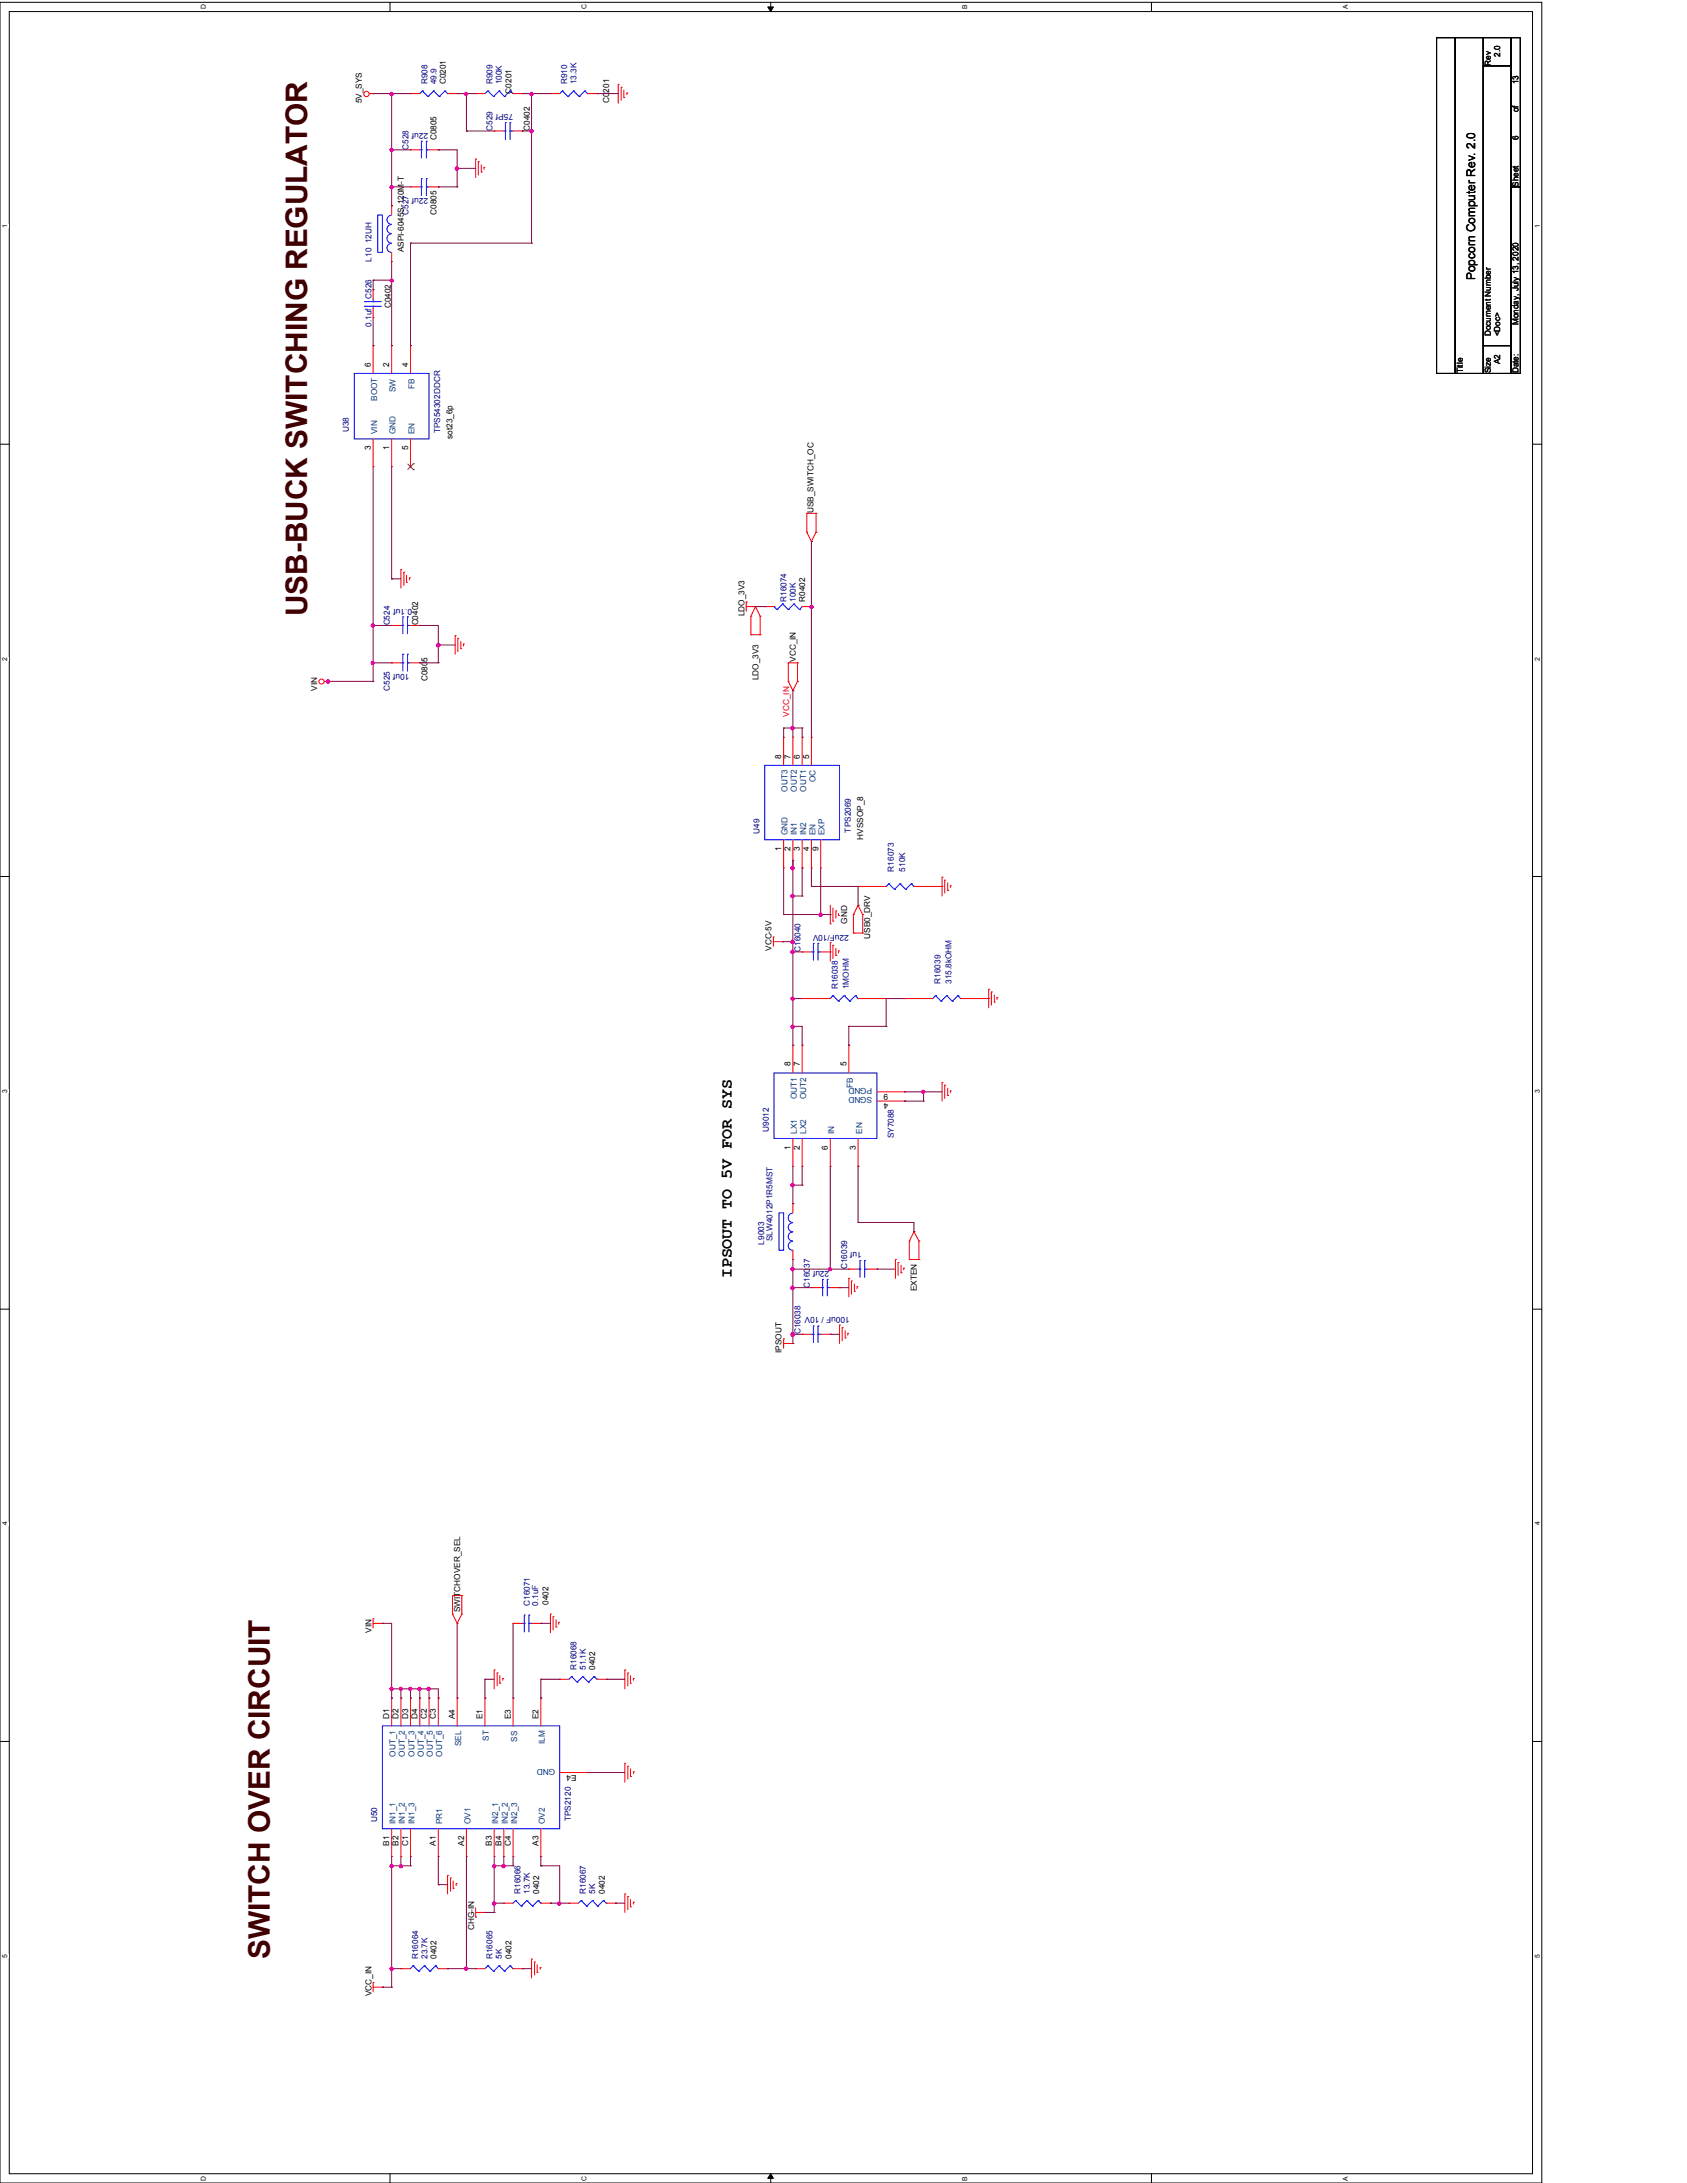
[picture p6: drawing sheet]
<svg xmlns="http://www.w3.org/2000/svg" width="216mm" height="279mm" viewBox="0 0 216 279" stroke-linecap="round" stroke-linejoin="round" font-family="sans-serif">
<defs><g id="words">
<g font-size="3.8" fill="#400000">
<text x="39.3" y="78.9" transform="rotate(-90 39.3 78.9)">USB-BUCK SWITCHING REGULATOR</text>
<text x="34.5" y="250.7" transform="rotate(-90 34.5 250.7)">SWITCH OVER CIRCUIT</text>
</g>
<text font-size="2.1" x="93.6" y="163.6" transform="rotate(-90 93.6 163.6)">IPSOUT TO 5V FOR SYS</text>
<text font-size="1.5" x="188.8" y="35.9" transform="rotate(-90 188.8 35.9)">Popcorn Computer Rev. 2.0</text>
<g font-size="1.1" fill="#000080">
<text x="54.7" y="10.8" transform="rotate(-90 54.7 10.8)">R908</text>
<text x="55.9" y="10.8" transform="rotate(-90 55.9 10.8)">49.9</text>
<text x="63" y="10.8" transform="rotate(-90 63 10.8)">R909</text>
<text x="64.2" y="10.8" transform="rotate(-90 64.2 10.8)">100K</text>
<text x="72.6" y="10.8" transform="rotate(-90 72.6 10.8)">R910</text>
<text x="73.8" y="10.8" transform="rotate(-90 73.8 10.8)">13.3K</text>
<text x="54.8" y="17" transform="rotate(-180 54.8 17)">22uf</text>
<text x="63" y="16.8" transform="rotate(-90 63 16.8)">C529</text>
<text x="65.7" y="14.6" transform="rotate(-180 65.7 14.6)">75Pf</text>
<text x="52.3" y="19.2" transform="rotate(-90 52.3 19.2)">C528</text>
<text x="52.3" y="27.5" transform="rotate(-90 52.3 27.5)">C527</text>
<text x="54.8" y="25.4" transform="rotate(-180 54.8 25.4)">22uf</text>
<text x="47.5" y="33.5" transform="rotate(-90 47.5 33.5)">L10 12UH</text>
<text x="47.5" y="41.8" transform="rotate(-90 47.5 41.8)">0.1uf</text>
<text x="47.5" y="38.3" transform="rotate(-90 47.5 38.3)">C526</text>
<text x="44.7" y="55.3" transform="rotate(-90 44.7 55.3)">U38</text>
<text x="56.3" y="55.5" transform="rotate(-90 56.3 55.5)">TPS54302DDCR</text>
<text x="52.7" y="77.9" transform="rotate(-180 52.7 77.9)">0.1uf</text>
<text x="100.7" y="77" transform="rotate(-90 100.7 77)">R16074</text>
<text x="101.9" y="77" transform="rotate(-90 101.9 77)">100K</text>
<text x="49.9" y="80.1" transform="rotate(-90 49.9 80.1)">C524</text>
<text x="49.9" y="88.4" transform="rotate(-90 49.9 88.4)">C525</text>
<text x="52.4" y="86.2" transform="rotate(-180 52.4 86.2)">10uf</text>
<text x="97.2" y="106.7" transform="rotate(-90 97.2 106.7)">U49</text>
<text x="108.9" y="106.6" transform="rotate(-90 108.9 106.6)">TPS2069</text>
<text x="114.4" y="111.5" transform="rotate(-90 114.4 111.5)">R16073</text>
<text x="115.8" y="111.5" transform="rotate(-90 115.8 111.5)">510K</text>
<text x="108.6" y="119.7" transform="rotate(-180 108.6 119.7)">22uF/10V</text>
<text x="102.4" y="121.8" transform="rotate(-90 102.4 121.8)">C16040</text>
<text x="120.4" y="125.9" transform="rotate(-90 120.4 125.9)">R16039</text>
<text x="121.8" y="125.9" transform="rotate(-90 121.8 125.9)">315.8kOHM</text>
<text x="107.2" y="126.6" transform="rotate(-90 107.2 126.6)">R16038</text>
<text x="108.6" y="126.6" transform="rotate(-90 108.6 126.6)">1MOHM</text>
<text x="98.4" y="144.9" transform="rotate(-90 98.4 144.9)">U9012</text>
<text x="114.4" y="145.7" transform="rotate(-90 114.4 145.7)">SY7088</text>
<text x="97.8" y="159.3" transform="rotate(-90 97.8 159.3)">L9003</text>
<text x="98.8" y="158.8" transform="rotate(-90 98.8 158.8)">SLW4012P1R5MST</text>
<text x="110.3" y="160.2" transform="rotate(-180 110.3 160.2)">1uf</text>
<text x="103.6" y="164.8" transform="rotate(-90 103.6 164.8)">C16037</text>
<text x="106.1" y="162.6" transform="rotate(-180 106.1 162.6)">22uf</text>
<text x="108.4" y="162.4" transform="rotate(-90 108.4 162.4)">C16039</text>
<text x="102.4" y="170.8" transform="rotate(-90 102.4 170.8)">C16038</text>
<text x="108.8" y="168.6" transform="rotate(-180 108.8 168.6)">100uF / 10V</text>
<text x="67.8" y="205.5" transform="rotate(-90 67.8 205.5)">C16071</text>
<text x="68.9" y="205.5" transform="rotate(-90 68.9 205.5)">0.1uF</text>
<text x="73.8" y="213.7" transform="rotate(-90 73.8 213.7)">R16068</text>
<text x="75" y="213.7" transform="rotate(-90 75 213.7)">51.1K</text>
<text x="48.3" y="233.2" transform="rotate(-90 48.3 233.2)">U50</text>
<text x="73.1" y="233.1" transform="rotate(-90 73.1 233.1)">TPS2120</text>
<text x="66.6" y="242.4" transform="rotate(-90 66.6 242.4)">R16066</text>
<text x="67.8" y="242.4" transform="rotate(-90 67.8 242.4)">13.7K</text>
<text x="75" y="242.4" transform="rotate(-90 75 242.4)">R16067</text>
<text x="76.2" y="242.4" transform="rotate(-90 76.2 242.4)">5K</text>
<text x="53.5" y="250.7" transform="rotate(-90 53.5 250.7)">R16064</text>
<text x="54.7" y="250.7" transform="rotate(-90 54.7 250.7)">23.7K</text>
<text x="63" y="250.7" transform="rotate(-90 63 250.7)">R16065</text>
<text x="64.2" y="250.7" transform="rotate(-90 64.2 250.7)">5K</text>
</g>
<g font-size="1.1">
<text x="57.1" y="10.8" transform="rotate(-90 57.1 10.8)">C0201</text>
<text x="65.4" y="12" transform="rotate(-90 65.4 12)">C0201</text>
<text x="190.8" y="8.4" transform="rotate(-90 190.8 8.4)">Rev</text>
<text x="192" y="7.2" transform="rotate(-90 192 7.2)">2.0</text>
<text x="194.4" y="10.8" transform="rotate(-90 194.4 10.8)">13</text>
<text x="46.3" y="13.2" transform="rotate(-90 46.3 13.2)">5V_SYS</text>
<text x="55.9" y="17.9" transform="rotate(-90 55.9 17.9)">C0805</text>
<text x="67.8" y="16.8" transform="rotate(-90 67.8 16.8)">C0402</text>
<text x="78" y="13.2" transform="rotate(-90 78 13.2)">C0201</text>
<text x="194.4" y="17.9" transform="rotate(-90 194.4 17.9)">6</text>
<text x="194.4" y="14.4" transform="rotate(-90 194.4 14.4)">of</text>
<text x="194.4" y="23.9" transform="rotate(-90 194.4 23.9)">Sheet</text>
<text x="55.9" y="27.5" transform="rotate(-90 55.9 27.5)">C0805</text>
<text x="51.7" y="32.3" transform="rotate(-90 51.7 32.3)">ASPI-6045S-120M-T</text>
<text x="50" y="39.5" transform="rotate(-90 50 39.5)">C0402</text>
<text x="194.4" y="41.6" transform="rotate(-90 194.4 41.6)">Monday, July 13, 2020</text>
<text x="47.5" y="46.9" transform="rotate(-90 47.5 46.9)">6</text>
<text x="49.8" y="46.9" transform="rotate(-90 49.8 46.9)">2</text>
<text x="52.2" y="46.9" transform="rotate(-90 52.2 46.9)">4</text>
<text x="187.2" y="47.8" transform="rotate(-90 187.2 47.8)">Title</text>
<text x="190.8" y="47.8" transform="rotate(-90 190.8 47.8)">Size</text>
<text x="190.8" y="43.1" transform="rotate(-90 190.8 43.1)">Document Number</text>
<text x="192" y="46.6" transform="rotate(-90 192 46.6)">A2</text>
<text x="192" y="43.1" transform="rotate(-90 192 43.1)">&lt;Doc&gt;</text>
<text x="194.4" y="47.8" transform="rotate(-90 194.4 47.8)">Date:</text>
<text x="47.5" y="57.6" transform="rotate(-90 47.5 57.6)">3</text>
<text x="49.8" y="57.6" transform="rotate(-90 49.8 57.6)">1</text>
<text x="52.2" y="57.6" transform="rotate(-90 52.2 57.6)">5</text>
<text x="57.9" y="56.2" transform="rotate(-90 57.9 56.2)">sot23_6p</text>
<text x="104.1" y="65.7" transform="rotate(-90 104.1 65.7)">USB_SWITCH_OC</text>
<text x="103" y="77" transform="rotate(-90 103 77)">R0402</text>
<text x="53.5" y="80.1" transform="rotate(-90 53.5 80.1)">C0402</text>
<text x="95.3" y="78.9" transform="rotate(-90 95.3 78.9)">LDO_3V3</text>
<text x="40.6" y="88.4" transform="rotate(-90 40.6 88.4)">VIN</text>
<text x="54.7" y="87.2" transform="rotate(-90 54.7 87.2)">C0805</text>
<text x="97.1" y="87.1" transform="rotate(-90 97.1 87.1)">LDO_3V3</text>
<text x="101.9" y="84.7" transform="rotate(-90 101.9 84.7)">VCC_IN</text>
<text x="100" y="97.1" transform="rotate(-90 100 97.1)">8</text>
<text x="101.2" y="97.1" transform="rotate(-90 101.2 97.1)">7</text>
<text x="102.4" y="97.1" transform="rotate(-90 102.4 97.1)">6</text>
<text x="103.5" y="97.1" transform="rotate(-90 103.5 97.1)">5</text>
<text x="110.4" y="107.5" transform="rotate(-90 110.4 107.5)">HVSSOP_8</text>
<text x="100" y="108.9" transform="rotate(-90 100 108.9)">1</text>
<text x="101.2" y="108.9" transform="rotate(-90 101.2 108.9)">2</text>
<text x="102.4" y="108.9" transform="rotate(-90 102.4 108.9)">3</text>
<text x="103.5" y="108.9" transform="rotate(-90 103.5 108.9)">4</text>
<text x="104.7" y="108.9" transform="rotate(-90 104.7 108.9)">9</text>
<text x="108.4" y="118.2" transform="rotate(-90 108.4 118.2)">GND</text>
<text x="98.7" y="121.7" transform="rotate(-90 98.7 121.7)">VCC-5V</text>
<text x="111.4" y="120.1" transform="rotate(-90 111.4 120.1)">USB0_DRV</text>
<text x="101.2" y="136.5" transform="rotate(-90 101.2 136.5)">8</text>
<text x="102.4" y="136.5" transform="rotate(-90 102.4 136.5)">7</text>
<text x="108.3" y="136.5" transform="rotate(-90 108.3 136.5)">5</text>
<text x="113.7" y="141.2" transform="rotate(-180 113.7 141.2)">4</text>
<text x="113.7" y="140" transform="rotate(-180 113.7 140)">9</text>
<text x="101.2" y="147.2" transform="rotate(-90 101.2 147.2)">1</text>
<text x="102.4" y="147.2" transform="rotate(-90 102.4 147.2)">2</text>
<text x="106" y="147.2" transform="rotate(-90 106 147.2)">6</text>
<text x="109.5" y="147.2" transform="rotate(-90 109.5 147.2)">3</text>
<text x="117.3" y="165.3" transform="rotate(-90 117.3 165.3)">EXTEN</text>
<text x="100" y="173.1" transform="rotate(-90 100 173.1)">IPSOUT</text>
<text x="47.5" y="209" transform="rotate(-90 47.5 209)">VIN</text>
<text x="58.9" y="206.3" transform="rotate(-90 58.9 206.3)">SWITCHOVER_SEL</text>
<text x="70.2" y="205.4" transform="rotate(-90 70.2 205.4)">0402</text>
<text x="76.2" y="213.7" transform="rotate(-90 76.2 213.7)">0402</text>
<text x="49.8" y="220" transform="rotate(-90 49.8 220)">D1</text>
<text x="51" y="220" transform="rotate(-90 51 220)">D2</text>
<text x="52.2" y="220" transform="rotate(-90 52.2 220)">D3</text>
<text x="53.4" y="220" transform="rotate(-90 53.4 220)">D4</text>
<text x="54.6" y="220" transform="rotate(-90 54.6 220)">C2</text>
<text x="55.8" y="220" transform="rotate(-90 55.8 220)">C3</text>
<text x="58.2" y="220" transform="rotate(-90 58.2 220)">A4</text>
<text x="61.8" y="220" transform="rotate(-90 61.8 220)">E1</text>
<text x="65.4" y="220" transform="rotate(-90 65.4 220)">E3</text>
<text x="68.9" y="220" transform="rotate(-90 68.9 220)">E2</text>
<text x="73.8" y="227.2" transform="rotate(-180 73.8 227.2)">E4</text>
<text x="49.8" y="236.2" transform="rotate(-90 49.8 236.2)">B1</text>
<text x="51" y="236.2" transform="rotate(-90 51 236.2)">B2</text>
<text x="52.2" y="236.3" transform="rotate(-90 52.2 236.3)">C1</text>
<text x="55.8" y="236.2" transform="rotate(-90 55.8 236.2)">A1</text>
<text x="59.4" y="236.2" transform="rotate(-90 59.4 236.2)">A2</text>
<text x="62.9" y="236.2" transform="rotate(-90 62.9 236.2)">B3</text>
<text x="64.2" y="236.2" transform="rotate(-90 64.2 236.2)">B4</text>
<text x="65.4" y="236.3" transform="rotate(-90 65.4 236.3)">C4</text>
<text x="68.9" y="236.2" transform="rotate(-90 68.9 236.2)">A3</text>
<text x="69" y="242.4" transform="rotate(-90 69 242.4)">0402</text>
<text x="77.4" y="242.4" transform="rotate(-90 77.4 242.4)">0402</text>
<text x="55.9" y="250.7" transform="rotate(-90 55.9 250.7)">0402</text>
<text x="60.7" y="247.1" transform="rotate(-90 60.7 247.1)">CHG-IN</text>
<text x="65.4" y="250.7" transform="rotate(-90 65.4 250.7)">0402</text>
<text x="47.5" y="255.5" transform="rotate(-90 47.5 255.5)">VCC_IN</text>
</g>
<g font-size="1.1" fill="#004080">
<text x="48.3" y="51.3" transform="rotate(-90 48.3 51.3)">BOOT</text>
<text x="50.6" y="50.2" transform="rotate(-90 50.6 50.2)">SW</text>
<text x="53" y="49.7" transform="rotate(-90 53 49.7)">FB</text>
<text x="48.3" y="55.6" transform="rotate(-90 48.3 55.6)">VIN</text>
<text x="50.6" y="55.6" transform="rotate(-90 50.6 55.6)">GND</text>
<text x="53" y="55.6" transform="rotate(-90 53 55.6)">EN</text>
<text x="100.8" y="101.3" transform="rotate(-90 100.8 101.3)">OUT3</text>
<text x="102" y="101.3" transform="rotate(-90 102 101.3)">OUT2</text>
<text x="103.2" y="101.3" transform="rotate(-90 103.2 101.3)">OUT1</text>
<text x="104.4" y="100.1" transform="rotate(-90 104.4 100.1)">OC</text>
<text x="100.8" y="106.9" transform="rotate(-90 100.8 106.9)">GND</text>
<text x="102" y="106.9" transform="rotate(-90 102 106.9)">IN1</text>
<text x="103.2" y="106.9" transform="rotate(-90 103.2 106.9)">IN2</text>
<text x="104.4" y="106.9" transform="rotate(-90 104.4 106.9)">EN</text>
<text x="105.5" y="106.9" transform="rotate(-90 105.5 106.9)">EXP</text>
<text x="102" y="140.7" transform="rotate(-90 102 140.7)">OUT1</text>
<text x="103.2" y="140.7" transform="rotate(-90 103.2 140.7)">OUT2</text>
<text x="109.1" y="139.3" transform="rotate(-90 109.1 139.3)">FB</text>
<text x="111.6" y="140.4" transform="rotate(-180 111.6 140.4)">SGND</text>
<text x="111.6" y="139.2" transform="rotate(-180 111.6 139.2)">PGND</text>
<text x="102" y="145.1" transform="rotate(-90 102 145.1)">LX1</text>
<text x="103.2" y="145.1" transform="rotate(-90 103.2 145.1)">LX2</text>
<text x="106.8" y="145.1" transform="rotate(-90 106.8 145.1)">IN</text>
<text x="110.3" y="145.1" transform="rotate(-90 110.3 145.1)">EN</text>
<text x="50.6" y="224.8" transform="rotate(-90 50.6 224.8)">OUT_1</text>
<text x="51.8" y="224.8" transform="rotate(-90 51.8 224.8)">OUT_2</text>
<text x="53" y="224.8" transform="rotate(-90 53 224.8)">OUT_3</text>
<text x="54.2" y="224.8" transform="rotate(-90 54.2 224.8)">OUT_4</text>
<text x="55.4" y="224.8" transform="rotate(-90 55.4 224.8)">OUT_5</text>
<text x="56.6" y="224.8" transform="rotate(-90 56.6 224.8)">OUT_6</text>
<text x="59" y="223.5" transform="rotate(-90 59 223.5)">SEL</text>
<text x="62.6" y="222.8" transform="rotate(-90 62.6 222.8)">ST</text>
<text x="66.2" y="222.9" transform="rotate(-90 66.2 222.9)">SS</text>
<text x="69.7" y="223.2" transform="rotate(-90 69.7 223.2)">ILM</text>
<text x="71" y="226.4" transform="rotate(-180 71 226.4)">GND</text>
<text x="50.6" y="233.5" transform="rotate(-90 50.6 233.5)">IN1_1</text>
<text x="51.8" y="233.5" transform="rotate(-90 51.8 233.5)">IN1_2</text>
<text x="53" y="233.5" transform="rotate(-90 53 233.5)">IN1_3</text>
<text x="56.6" y="233.5" transform="rotate(-90 56.6 233.5)">PR1</text>
<text x="60.2" y="233.5" transform="rotate(-90 60.2 233.5)">OV1</text>
<text x="63.8" y="233.5" transform="rotate(-90 63.8 233.5)">IN2_1</text>
<text x="65" y="233.5" transform="rotate(-90 65 233.5)">IN2_2</text>
<text x="66.2" y="233.5" transform="rotate(-90 66.2 233.5)">IN2_3</text>
<text x="69.7" y="233.5" transform="rotate(-90 69.7 233.5)">OV2</text>
</g>
<text font-size="1.1" fill="#f00" x="101" y="91.7" transform="rotate(-90 101 91.7)">VCC_IN</text>
<g font-size=".9">
<text x="26.3" y="1.2" transform="rotate(-90 26.3 1.2)">D</text>
<text x="75.1" y="1.2" transform="rotate(-90 75.1 1.2)">C</text>
<text x="123.8" y="1.2" transform="rotate(-90 123.8 1.2)">B</text>
<text x="172.5" y="1.2" transform="rotate(-90 172.5 1.2)">A</text>
<text x=".9" y="29.2" transform="rotate(-90 .9 29.2)">1</text>
<text x="197.1" y="29.2" transform="rotate(-90 197.1 29.2)">1</text>
<text x=".9" y="84.5" transform="rotate(-90 .9 84.5)">2</text>
<text x="197.1" y="84.5" transform="rotate(-90 197.1 84.5)">2</text>
<text x=".9" y="139.9" transform="rotate(-90 .9 139.9)">3</text>
<text x="197.1" y="139.9" transform="rotate(-90 197.1 139.9)">3</text>
<text x=".9" y="195.2" transform="rotate(-90 .9 195.2)">4</text>
<text x="197.1" y="195.2" transform="rotate(-90 197.1 195.2)">4</text>
<text x=".9" y="250.6" transform="rotate(-90 .9 250.6)">5</text>
<text x="197.1" y="250.6" transform="rotate(-90 197.1 250.6)">5</text>
<text x="26.3" y="279.1" transform="rotate(-90 26.3 279.1)">D</text>
<text x="75.1" y="279.1" transform="rotate(-90 75.1 279.1)">C</text>
<text x="123.8" y="279.1" transform="rotate(-90 123.8 279.1)">B</text>
<text x="172.5" y="279.1" transform="rotate(-90 172.5 279.1)">A</text>
</g>
</g></defs>
<path d="M0 .3h197.3v279.1h-197.3zM1.2 1.5h194.9v276.7h-194.9z" fill="none" stroke="#000" stroke-width=".13"/>
<g fill="#fff">
<path d="M.1 250.1h1v.5h-1z"/>
<path d="M196.3 250.1h.9v.5h-.9z"/>
</g>
<path d="M0 222.9h1.2M196.1 222.9h1.2" fill="none" stroke="#000" stroke-width=".13"/>
<g fill="#fff">
<path d="M.1 194.8h1v.4h-1z"/>
<path d="M196.3 194.8h.9v.4h-.9z"/>
</g>
<path d="M0 167.6h1.2M196.1 167.6h1.2" fill="none" stroke="#000" stroke-width=".13"/>
<g fill="#fff">
<path d="M.1 139.4h1v.5h-1z"/>
<path d="M196.3 139.4h.9v.5h-.9z"/>
</g>
<path d="M0 112.2h1.2M196.1 112.2h1.2" fill="none" stroke="#000" stroke-width=".13"/>
<g fill="#fff">
<path d="M.1 84.1h1v.4h-1z"/>
<path d="M196.3 84.1h.9v.4h-.9z"/>
</g>
<path d="M0 56.9h1.2M196.1 56.9h1.2" fill="none" stroke="#000" stroke-width=".13"/>
<g fill="#fff">
<path d="M.1 28.7h1v.5h-1z"/>
<path d="M196.3 28.7h.9v.5h-.9z"/>
<path d="M25.5 278.5h1v.6h-1z"/>
<path d="M25.5 .6h1v.6h-1z"/>
<path d="M74.3 278.5h.9v.6h-.9z"/>
<path d="M74.3 .6h.9v.6h-.9z"/>
</g>
<path d="M49.9 .3v1.2M49.9 278.2v1.2" fill="none" stroke="#000" stroke-width=".13"/>
<g fill="#fff">
<path d="M123 278.6h1v.5h-1z"/>
<path d="M123 .6h1v.6h-1z"/>
</g>
<path d="M98.3 .9h.7l-.4 .6zM98.6 .3v1.2M98.6 278.2l.4 .6h-.7zM98.6 278.2v1.2" fill="none" stroke="#000" stroke-width=".13"/>
<path d="M98.3 .9h.7l-.4 .6zM98.6 278.2l.4 .6h-.7z" fill="#000"/>
<g fill="#fff">
<path d="M171.7 278.6h1v.5h-1z"/>
<path d="M171.7 .6h1v.6h-1z"/>
</g>
<path d="M147.4 .3v1.2M183.9 4.8h2.3v43h-2.3zM186.2 4.8h3.6v43h-3.6zM189.8 8.4h3.6v35.8h-3.6zM189.8 4.8h3.6v3.6h-3.6zM193.4 4.8h1.2v19.1h-1.2zM193.4 23.9h1.2v23.9h-1.2zM189.8 44.2h3.6v3.6h-3.6zM147.4 278.2v1.2" fill="none" stroke="#000" stroke-width=".13"/>
<g fill="none" stroke="#f00" stroke-width=".13">
<path d="M47.3 12h.5M47.8 12h.1M52.5 19.2h.1M52.5 12h.1M52.5 12h1.2M52.5 19.2h1.2M54.9 19.2h1.2M56.1 19.2h.1M57.3 12h1.2M58.5 12h.1M60.9 12h.1M60.9 12h1.2"/>
<path d="M63.2 16.8h.1M63.2 16.8h1.3M65.7 12h1.1M65.7 16.8h1.1M66.8 12h.1M66.8 16.8h.1M70.4 12h.1M70.4 12h1.2M75.2 12h1.2M76.4 12h.1M79.1 10.8h.1M79.1 10.8v2.4"/>
<path d="M79.5 11.2h.1M79.5 11.2v1.6M79.8 12.5h.1M79.8 11.5v1M80.2 11.9h.1M80.2 11.9v.2M47.8 37.1h.1M47.8 37.1v1.2M47.8 39.5v1.1M50.1 33.5h.1M50.1 26.3h.1M50.1 26.3v1.2"/>
<path d="M50.1 32.3v1.2M52.5 23.9h.1M52.5 23.9h1.2M54.9 23.9h1.2M56.1 23.9h.1M60.9 20.4h.1M60.9 20.4v2.3M61.2 20.7h.1M61.2 20.7v1.7M61.6 22h.1M61.6 21.1v.9M61.9 21.4h.1"/>
<path d="M61.9 21.4v.3M47.8 59.7h.1M47.8 44.2h.1M47.8 40.6h.1M47.8 44.2v3.6M47.8 56.2v3.5M50.1 59.7h.1M50.1 44.2h.1M50.1 44.2v3.6M50.1 56.2v3.5M52.5 59.7h.1M52.5 44.2h.1"/>
<path d="M52.5 44.2v3.6M52.5 56.2v3.5M51.3 72.9h.1M51.3 72.9v2.4M51.7 73.2h.1M51.7 73.2v1.7M52 74.5h.1M52 73.6v.9M52.4 74h.1M52.4 74v.2M95.5 77h.1M95.5 77.6h1.2"/>
<path d="M95.5 77v1.2M96.1 78.9h.1M96.1 78.9v2.3M96.7 77.6h.1M96.7 77.6l-.6 1.3M96.7 77.6l.6 1.3M97.3 78.9h.1M97.3 78.9v2.3M97.9 77.6h.1M97.9 77.6h1.2M102.7 77.6h1.1M103.3 68.1h.1"/>
<path d="M103.3 65.7h.1M103.3 68.1l.5 1.2M103.3 65.7v2.4M103.3 65.7h1.1M103.8 69.3h.1M103.8 77.6h.1M104.4 68.1h.1M104.4 65.7h.1M104.4 65.7v2.4M104.4 68.1l-.6 1.2M41.5 87.2h.5M42 87.2h.1"/>
<path d="M50.1 84.8h.1M50.1 80.1h.1M50.1 84.8h1.2M50.1 80.1h1.2M52.5 84.8h1.2M52.5 80.1h1.2M53.7 84.8h.1M53.7 80.1h.1M58.3 81.4h.1M58.3 81.4v2.3M58.6 81.7h.1M58.6 81.7v1.7"/>
<path d="M59 83h.1M59 82.1v.9M59.3 82.4h.1M59.3 82.4v.3M96.1 81.2h.1M96.1 81.2h1.2M97.3 81.2h.1M100.3 94.4h.1M100.3 94.4v3.6M100.9 87.2h.1M100.9 84.8h.1M100.9 84.8v2.4"/>
<path d="M100.9 87.2l.6 1.2M100.9 84.8h1.2M101.5 88.4h.1M101.5 94.4h.1M101.5 94.4v3.6M102.1 87.2h.1M102.1 84.8h.1M102.1 87.2l-.6 1.2M102.1 84.8v2.4M102.7 94.4h.1M102.7 94.4v3.6M103.8 94.4h.1"/>
<path d="M103.8 94.4v3.6M99 119.9h.1M99 119.9v1.2M100.3 111.1h.1M100.3 107.5v3.6M101.5 111.1h.1M101.5 107.5v3.6M102.7 111.1h.1M102.7 107.5v3.6M103.8 111.1h.1M103.8 107.5v3.6M105 111.1h.1"/>
<path d="M105 107.5v3.6M106.3 118.2h.1M106.3 115.9v2.3M106.6 117.9h.1M106.6 116.2v1.7M107 116.6h.1M107 116.6v.9M107.3 117.2h.1M107.3 116.9v.3M109.2 117.1h.1M109.2 119.4h.1M109.2 117.1v2.3"/>
<path d="M109.2 119.4h1.2M109.8 115.9h.1M109.8 113.5h.1M109.8 115.9l-.6 1.2M109.8 115.9l.6 1.2M109.8 113.5h3.6M110.4 117.1h.1M110.4 119.4h.1M110.4 117.1v2.3M117 113.5h3.6M120.6 112.3h.1M120.6 113.5h.1"/>
<path d="M120.6 112.3v2.4M120.9 112.6h.1M120.9 112.6v1.7M121.3 114h.1M121.3 113v1M121.6 113.4h.1M121.6 113.4v.2M99 120.5h1.2M100.2 120.5h.1M101.5 133.8h.1M101.5 133.8v3.5M102.7 121.8h.1"/>
<path d="M102.7 133.8h.1M102.7 127.8h.1M102.7 121.8h1.1M102.7 133.8v3.5M102.7 127.8h3.6M105 121.8h1.3M106.3 120.7h.1M106.3 121.8h.1M106.3 120.7v2.3M106.6 121h.1M106.6 121v1.7M107 122.3h.1"/>
<path d="M107 121.4v.9M107.3 121.7h.1M107.3 121.7v.3M108.6 133.8h.1M108.6 133.8v3.5M109.8 127.8h3.6M112.2 139.7h3.6M113.4 127.8h.1M115.8 139.7h.1M115.8 127.8h.1M115.8 127.8h3.6M120.6 138.6h.1"/>
<path d="M120.6 138.6v2.3M120.9 138.9h.1M120.9 138.9v1.7M121.3 139.3v.9M121.6 139.6h.1M121.6 139.6v.3M122.9 127.8h3.6M126.5 126.6h.1M126.5 127.8h.1M126.5 126.6v2.4M126.9 127h.1M126.9 127v1.7"/>
<path d="M127.3 128.3h.1M127.3 127.3v1M127.6 127.7h.1M127.6 127.7v.2M101.5 154.1h.1M101.5 149.3h.1M101.5 145.7v3.6M101.5 154.1v1.1M102.7 149.3h.1M102.7 145.7v3.6M106.3 149.3h.1M106.3 145.7v3.6"/>
<path d="M109.8 149.3h.1M109.8 145.7v3.6M112.2 140.9h3.6M115.8 140.9h.1M116.4 158.8h.1M116.4 158.8v2.4M117 157.6h.1M117 157.6l-.6 1.2M117 157.6l.6 1.2M117.6 158.8h.1M117.6 158.8v2.4M121.3 140.2h.1"/>
<path d="M100.3 171.4h.1M100.3 172h1.2M100.3 171.4v1.2M101.5 172h.1M101.5 161.2h.1M101.5 160v1.2M102.7 170.8h.1M102.7 170.8h1.1M103.8 164.8h.1M103.8 164.8h1.2M105 170.8h1.3M106.3 170.8h.1"/>
<path d="M106.3 164.8h1.1M107.4 169.6h.1M107.4 164.8h.1M107.4 169.6v2.4M107.8 169.9h.1M107.8 169.9v1.7M108.2 171.2h.1M108.2 170.3v.9M108.5 170.6h.1M108.5 170.6v.3M108.6 163.6h.1M108.6 162.4h.1"/>
<path d="M108.6 163.6v2.4M108.6 162.4h1.2M109 164h.1M109 164v1.7M109.3 165.3h.1M109.3 164.3v1M109.7 164.7h.1M109.7 164.7v.2M111 162.4h1.2M112.2 162.4h.1M114.6 161.2h.1M114.6 161.2v2.4"/>
<path d="M114.9 161.6h.1M114.9 161.6v1.6M115.3 162.9h.1M115.3 161.9v1M115.7 162.3h.1M115.7 162.3v.2M116.4 161.2h.1M116.4 161.2h1.2M117.6 161.2h.1M47.8 207.2h.1M47.8 207.2v1.2M47.8 207.8h1.1"/>
<path d="M48.9 207.8h.1M50.1 217.3h.1M50.1 217.3v3.6M51.3 217.3h.1M51.3 217.3v3.6M52.5 217.3h.1M52.5 217.3v3.6M53.7 217.3h.1M53.7 217.3v3.6M54.9 217.3h.1M54.9 217.3v3.6M56.1 217.3h.1"/>
<path d="M56.1 217.3v3.6M57.9 206.6h.1M57.9 204.2h.1M57.9 206.6l.6 1.2M57.9 204.2v2.4M57.9 204.2h1.2M58.5 207.8h.1M58.5 217.3h.1M58.5 217.3v3.6M59.1 204.2h.1M59.1 206.6h.1M59.1 204.2v2.4"/>
<path d="M59.1 206.6l-.6 1.2M62.1 217.3h.1M62.1 217.3v3.6M63.2 213.7h.1M63.2 213.7v2.5M63.6 214.1h.1M63.6 214.1v1.7M64 215.4h.1M64 214.5v.9M64.3 214.8h.1M64.3 214.8v.3M65.7 217.3h.1"/>
<path d="M65.7 207.8h.1M65.7 207.8h1.1M65.7 217.3v3.6M68 207.8h1.2M69.2 217.3h.1M69.2 207.8h.1M69.2 217.3v3.6M70.4 206.6h.1M70.4 206.6v2.4M70.8 206.9h.1M70.8 206.9v1.7M71.2 208.2h.1"/>
<path d="M71.2 207.3v.9M71.5 207.6h.1M71.5 207.6v.3M71.6 214.9h.1M71.6 214.9h1.2M76.4 214.9h1.2M77.6 214.9h.1M80 213.7h.1M80 213.7v2.5M80.3 214.1h.1M80.3 214.1v1.7M80.7 215.4h.1"/>
<path d="M80.7 214.5v.9M81.1 214.8h.1M81.1 214.8v.3M50.1 237.6h.1M50.1 234.1v3.5M51.3 237.6h.1M51.3 234.1v3.5M52.5 237.6h.1M52.5 234.1v3.5M56.1 237.6h.1M56.1 234.1v3.5M59.7 237.6h.1"/>
<path d="M59.7 234.1v3.5M63.2 237.6h.1M63.2 234.1v3.5M64.5 237.6h.1M64.5 234.1v3.5M65.7 237.6h.1M65.7 234.1v3.5M69.2 237.6h.1M69.2 234.1v3.5M71.6 226.9h3.6M75.2 226.9h.1M80 225.7h.1"/>
<path d="M80 225.7v2.4M80.3 226.1h.1M80.3 226.1v1.6M80.7 227.4h.1M80.7 226.4v1M81.1 226.8h.1M81.1 226.8v.2M47.8 253.7h.1M47.8 254.3h1.1M47.8 253.7v1.2M48.9 254.3h.1M51.3 252h.1"/>
<path d="M51.3 252h1.2M56.1 252h1.2M57.3 240h.1M57.3 252h.1M57.3 240v2.4M57.7 240.4h.1M57.7 240.4v1.7M58 241.7h.1M58 240.7v1M58.4 241.1h.1M58.4 241.1v.2M60.9 245.4h.1"/>
<path d="M60.9 252h.1M60.9 244.2v1.2M60.9 244.8h1.2M60.9 252h1.2M62.1 244.8h.1M64.5 243.6h.1M64.5 243.6h1.2M65.7 252h1.1M66.8 252h.1M68 250.7h.1M68 250.7v2.5M68.4 251.1h.1"/>
<path d="M68.4 251.1v1.7M68.7 252.4h.1M68.7 251.5v.9M69.1 251.8h.1M69.1 251.8v.3M69.2 243.6h1.2M70.4 243.6h.1M72.8 243.6h.1M72.8 243.6h1.2M77.6 243.6h1.2M78.8 243.6h.1M80 242.4h.1"/>
<path d="M80 242.4v2.4M80.3 242.7h.1M80.3 242.7v1.7M80.7 244.1h.1M80.7 243.1v1M81.1 243.5h.1M81.1 243.5v.2"/>
<circle cx="46.9" cy="12" r=".34"/>
<circle cx="41.1" cy="87.2" r=".33"/>
</g>
<g fill="none" stroke="#00f" stroke-width=".13">
<path d="M53.7 19.2h.2M53.9 19.2h.1M53.9 18.1h.1M53.9 18.1v2.1M54.1 11.6h.1M54.1 11.6l-.4 .4M54.1 11.6l.7 .8M54.6 18.1h.1M54.6 19.2h.1M54.6 18.1v2.1M54.6 19.2h.3M54.8 12.4h.1"/>
<path d="M55.5 11.6h.1M55.5 11.6l-.7 .8M55.5 11.6l.7 .8M56.2 12.4h.1M56.9 11.6h.1M56.9 11.6l-.7 .8M56.9 11.6l.4 .4M57.3 12h.1M62.4 11.6h.1M62.4 11.6l-.3 .4M62.4 11.6l.8 .8M63.2 12.4h.1"/>
<path d="M63.9 11.6h.1M63.9 11.6l-.7 .8M63.9 11.6l.7 .8M64.5 16.8h.2M64.6 12.4h.1M64.7 16.8h.1M64.7 15.7h.1M64.7 15.7v2.2M65.3 11.6h.1M65.3 15.7h.1M65.3 16.8h.1M65.3 11.6l-.7 .8"/>
<path d="M65.3 11.6l.4 .4M65.3 16.8h.4M65.3 15.7v2.2M65.7 12h.1M72 11.6h.1M72 11.6l-.4 .4M72 11.6l.7 .8M72.7 12.4h.1M73.4 11.6h.1M73.4 11.6l-.7 .8M73.4 11.6l.7 .8M74.1 12.4h.1"/>
<path d="M74.8 11.6h.1M74.8 11.6l-.7 .8M74.8 11.6l.4 .4M75.2 12h.1M46.7 38.6h.1M46.7 39.2h.1M46.7 38.6h2.1M46.7 39.2h2.1M47.8 39.2h.1M47.8 38.6h.1M47.8 38.3v.3M47.8 39.2v.3"/>
<path d="M48.3 27.5h.6v4.8h-.6zM50.1 31.2a.57 .57 0 0 0-.6 .6 .57 .57 0 0 0 .6 .5M50.1 29.9a.59 .59 0 0 0-.6 .6 .59 .59 0 0 0 .6 .6M50.1 28.7a.57 .57 0 0 0-.6 .6 .57 .57 0 0 0 .6 .6M50.1 27.6a.57 .57 0 0 0-.6 .6 .57 .57 0 0 0 .6 .5M53.7 23.9h.2M53.9 23.9h.1M53.9 22.9h.1M53.9 22.9v2.1M54.6 22.9h.1M54.6 23.9h.1M54.6 23.9h.3"/>
<path d="M54.6 22.9v2.1M45.3 47.8h9.6v8.4h-9.6zM51.6 79h.1M51.6 79v2.1M52.2 79h.1M52.2 79v2.1M99.1 77.6h.1M99.1 77.6l.3 .4M99.4 78h.1M100.2 77.3h.1M100.2 77.3l.7 .7M100.2 77.3l-.8 .7"/>
<path d="M100.9 78h.1M101.6 77.3h.1M101.6 77.3l.7 .7M101.6 77.3l-.7 .7M102.3 78h.1M102.7 77.6l-.4 .4M51.3 84.8h.3M51.3 80.1h.3M51.6 84.8h.1M51.6 83.7h.1M51.6 80.1h.1M51.6 83.7v2.2"/>
<path d="M52.2 83.7h.1M52.2 84.8h.1M52.2 80.1h.1M52.2 84.8h.3M52.2 83.7v2.2M52.2 80.1h.3M97.9 98h9.5v9.5h-9.5zM113.7 113.1h.1M113.7 113.1l-.3 .4M113.7 113.1l.8 .7M114.5 113.8h.1M115.2 113.1h.1"/>
<path d="M115.2 113.1l-.7 .7M115.2 113.1l.7 .7M115.9 113.8h.1M116.6 113.1h.1M116.6 113.1l-.7 .7M116.6 113.1l.4 .4M117 113.5h.1M99.1 137.3h13.1v8.4h-13.1zM103.8 121.8h.3M104.1 121.8h.1M104.1 120.7h.1M104.1 120.7v2.2"/>
<path d="M104.7 120.7h.1M104.7 121.8h.1M104.7 121.8h.3M104.7 120.7v2.2M106.6 127.4h.1M106.6 127.4l-.3 .4M106.6 127.4l.7 .7M107.3 128.1h.1M108 127.4h.1M108 127.4l-.7 .7M108 127.4l.8 .7M108.8 128.1h.1"/>
<path d="M109.5 127.4h.1M109.5 127.4l-.7 .7M109.5 127.4l.3 .4M109.8 127.8h.1M119.7 127.4h.1M119.7 127.4l-.3 .4M119.7 127.4l.7 .7M120.4 128.1h.1M121.2 127.4h.1M121.2 127.4l-.8 .7M121.2 127.4l.7 .7M121.9 128.1h.1"/>
<path d="M122.6 127.4h.1M122.6 127.4l-.7 .7M122.6 127.4l.3 .4M122.9 127.8h.1M99.7 155.2h.6v4.8h-.6zM101.4 158.9a.57 .57 0 0 0-.5 .6 .57 .57 0 0 0 .6 .5M101.4 157.7a.57 .57 0 0 0-.5 .6 .57 .57 0 0 0 .6 .5M101.4 156.5a.57 .57 0 0 0-.5 .6 .57 .57 0 0 0 .6 .5M101.4 155.3a.59 .59 0 0 0-.5 .6 .59 .59 0 0 0 .6 .6M103.8 170.8h.3M104.1 170.8h.1M104.1 169.7h.1"/>
<path d="M104.1 169.7v2.1M104.7 169.7h.1M104.7 170.8h.1M104.7 169.7v2.1M104.7 170.8h.3M105 164.8h.3M105.3 164.8h.1M105.3 163.7h.1M105.3 163.7v2.2M105.9 163.7h.1M105.9 164.8h.1M105.9 164.8h.4"/>
<path d="M105.9 163.7v2.2M109.8 162.4h.3M110.1 162.4h.1M110.1 161.3h.1M110.1 161.3v2.2M110.7 161.3h.1M110.7 162.4h.1M110.7 162.4h.3M110.7 161.3v2.2M66.8 207.8h.3M67.1 207.8h.1M67.1 206.7h.1"/>
<path d="M67.1 206.7v2.2M67.7 206.7h.1M67.7 207.8h.1M67.7 207.8h.3M67.7 206.7v2.2M73.2 214.6h.1M73.2 214.6l-.4 .3M73.2 214.6l.7 .7M73.9 215.3h.1M74.6 214.6h.1M74.6 214.6l-.7 .7M74.6 214.6l.7 .7"/>
<path d="M75.3 215.3h.1M76 214.6h.1M76 214.6l-.7 .7M76 214.6l.4 .3M76.4 214.9h.1M48.9 220.9h22.7v13.2h-22.7zM52.9 251.6h.1M52.9 251.6l-.4 .4M52.9 251.6l.7 .7M53.6 252.3h.1M54.3 251.6h.1M54.3 251.6l-.7 .7"/>
<path d="M54.3 251.6l.7 .7M55 252.3h.1M55.8 251.6h.1M55.8 251.6l-.8 .7M55.8 251.6l.3 .4M56.1 252h.1M62.4 251.6h.1M62.4 251.6l-.3 .4M62.4 251.6l.8 .7M63.2 252.3h.1M63.9 251.6h.1M63.9 251.6l-.7 .7"/>
<path d="M63.9 251.6l.7 .7M64.6 252.3h.1M65.3 251.6h.1M65.3 251.6l-.7 .7M65.3 251.6l.4 .4M65.7 252h.1M66 243.2h.1M66 243.2l-.3 .4M66 243.2l.7 .8M66.7 244h.1M67.4 243.2h.1M67.4 243.2l-.7 .8"/>
<path d="M67.4 243.2l.8 .8M68.2 244h.1M68.9 243.2h.1M68.9 243.2l-.7 .8M68.9 243.2l.3 .4M69.2 243.6h.1M74.4 243.2h.1M74.4 243.2l-.4 .4M74.4 243.2l.7 .8M75.1 244h.1M75.8 243.2h.1M75.8 243.2l-.7 .8"/>
<path d="M75.8 243.2l.7 .8M76.5 244h.1M77.2 243.2h.1M77.2 243.2l-.7 .8M77.2 243.2l.4 .4M77.6 243.6h.1"/>
</g>
<path d="M52.2 59.4l.7 .7M52.9 59.4h.1M52.9 59.4l-.7 .7M52.9 60.1h.1" fill="none" stroke="#804000" stroke-width=".13"/>
<path d="M42 87.2h.1M42 87.2h5.8" fill="none" stroke="#800040" stroke-width=".13"/>
<path d="M41.8 87.1l.2-.1 .1 .1 .1 .1-.1 .2h-.3z" fill-rule="evenodd" fill="#f0f"/>
<path d="M41.8 87.1l.2-.1 .1 .1 .1 .1-.1 .2h-.3z" fill="none" stroke="#f0f" stroke-width=".13"/>
<path d="M41.9 87.2h.1M47.8 87.2h.1M47.8 84.8v2.4" fill="none" stroke="#800040" stroke-width=".13"/>
<path d="M47.6 84.7l.1-.1 .1 .1 .1 .1-.1 .2h-.2z" fill-rule="evenodd" fill="#f0f"/>
<path d="M47.6 84.7l.1-.1 .1 .1 .1 .1-.1 .2h-.2z" fill="none" stroke="#f0f" stroke-width=".13"/>
<path d="M47.8 59.7v25.1M47.8 84.8h.1M47.8 80.1h.1M47.8 84.8h2.3" fill="none" stroke="#800040" stroke-width=".13"/>
<path d="M47.6 79.9l.1-.1 .1 .1 .1 .2-.1 .1h-.2z" fill-rule="evenodd" fill="#f0f"/>
<path d="M47.6 79.9l.1-.1 .1 .1 .1 .2-.1 .1h-.2z" fill="none" stroke="#f0f" stroke-width=".13"/>
<g fill="none" stroke="#800040" stroke-width=".13">
<path d="M47.8 12h.1M47.8 12h2.3M47.8 37.1h.1M47.8 35.9h.1M47.8 35.9v1.2M47.8 35.9h2.3M50.1 35.9h.1M50.1 33.5v10.7M47.8 44.2h.1M47.8 40.6v3.6M50.1 44.2h.1M50.1 59.7v14.4"/>
<path d="M50.1 74.1h.1M50.1 74.1h1.2M47.8 80.1h.1M47.8 80.1h2.3"/>
</g>
<path d="M50 35.8l.1-.1 .2 .1v.1v.2h-.3z" fill-rule="evenodd" fill="#f0f"/>
<path d="M50 35.8l.1-.1 .2 .1v.1v.2h-.3z" fill="none" stroke="#f0f" stroke-width=".13"/>
<path d="M50.1 26.3h.1M50.1 23.9h.1M50.1 23.9v2.4M50.1 23.9h2.4" fill="none" stroke="#800040" stroke-width=".13"/>
<path d="M50 23.8l.1-.1 .2 .1v.2v.1h-.3z" fill-rule="evenodd" fill="#f0f"/>
<path d="M50 23.8l.1-.1 .2 .1v.2v.1h-.3z" fill="none" stroke="#f0f" stroke-width=".13"/>
<path d="M50.1 19.2h.1M50.1 12v11.9M50.1 19.2h2.4M50.1 23.9h.1" fill="none" stroke="#800040" stroke-width=".13"/>
<path d="M50 19h.1h.2v.2v.1h-.3z" fill-rule="evenodd" fill="#f0f"/>
<path d="M50 19h.1h.2v.2v.1h-.3z" fill="none" stroke="#f0f" stroke-width=".13"/>
<path d="M50.1 12h.1M50.1 12h2.4" fill="none" stroke="#800040" stroke-width=".13"/>
<path d="M50 11.9l.1-.1 .2 .1v.1v.2h-.3z" fill-rule="evenodd" fill="#f0f"/>
<path d="M50 11.9l.1-.1 .2 .1v.1v.2h-.3z" fill="none" stroke="#f0f" stroke-width=".13"/>
<path d="M52.5 31.1h.1M52.5 31.1v13.1M52.5 31.1h15.5M52.5 44.2h.1M53.7 84.8h.1M53.7 80.1h.1M53.7 84.8h2.4M53.7 80.1h2.4M56.1 84.8h.1M56.1 82.6h.1M56.1 82.6v2.2M56.1 82.6h2.2" fill="none" stroke="#800040" stroke-width=".13"/>
<path d="M55.9 82.4l.2-.1 .1 .1 .1 .2-.1 .1h-.3z" fill-rule="evenodd" fill="#f0f"/>
<path d="M55.9 82.4l.2-.1 .1 .1 .1 .2-.1 .1h-.3z" fill="none" stroke="#f0f" stroke-width=".13"/>
<path d="M56.1 19.2h.1M56.1 19.2h2.4M56.1 23.9h.1M56.1 23.9h2.4M58.5 23.9h.1M58.5 21.5v2.4M56.1 82.6h.1M56.1 80.1v2.5" fill="none" stroke="#800040" stroke-width=".13"/>
<path d="M58.3 21.4l.2-.1 .1 .1 .1 .2-.1 .1h-.3z" fill-rule="evenodd" fill="#f0f"/>
<path d="M58.3 21.4l.2-.1 .1 .1 .1 .2-.1 .1h-.3z" fill="none" stroke="#f0f" stroke-width=".13"/>
<path d="M58.5 12h.1M58.5 19.2v2.3M58.5 12h1.2v4.8M59.7 16.8h.1M59.7 16.8h3.5M58.5 21.5h.1M58.5 21.5h2.4" fill="none" stroke="#800040" stroke-width=".13"/>
<path d="M59.5 11.9l.1-.1 .2 .1 .1 .1-.1 .2h-.3z" fill-rule="evenodd" fill="#f0f"/>
<path d="M59.5 11.9l.1-.1 .2 .1 .1 .1-.1 .2h-.3z" fill="none" stroke="#f0f" stroke-width=".13"/>
<path d="M59.7 12h.1M59.7 12h1.2M66.8 16.8h.1M66.8 12h.1M66.8 12h1.2v19.1M66.8 16.8h1.2M68 16.8h.1M68 31.1h.1" fill="none" stroke="#800040" stroke-width=".13"/>
<path d="M67.9 11.9l.1-.1 .2 .1v.1v.2h-.3z" fill-rule="evenodd" fill="#f0f"/>
<path d="M67.9 11.9l.1-.1 .2 .1v.1v.2h-.3z" fill="none" stroke="#f0f" stroke-width=".13"/>
<path d="M67.9 16.7l.1-.1 .2 .1v.1v.2h-.3z" fill-rule="evenodd" fill="#f0f"/>
<path d="M67.9 16.7l.1-.1 .2 .1v.1v.2h-.3z" fill="none" stroke="#f0f" stroke-width=".13"/>
<g fill="none" stroke="#800040" stroke-width=".13">
<path d="M68 12h.1M68 12h2.4M76.4 12h.1M76.4 12h2.7M101.5 114.7h.1M101.5 110.1h.1M101.5 111.1h.1M101.5 110.1v10.4h-1.3M101.5 114.7h1.2M102.7 114.7h.1M102.7 111.1h.1M102.7 111.1v3.6"/>
<path d="M100.2 120.5h.1"/>
</g>
<path d="M101.3 114.5h.1h.2v.2v.1h-.3z" fill-rule="evenodd" fill="#f0f"/>
<path d="M101.3 114.5h.1h.2v.2v.1h-.3z" fill="none" stroke="#f0f" stroke-width=".13"/>
<path d="M101.3 111l.1-.1 .2 .1v.1v.2h-.3z" fill-rule="evenodd" fill="#f0f"/>
<path d="M101.3 111l.1-.1 .2 .1v.1v.2h-.3z" fill="none" stroke="#f0f" stroke-width=".13"/>
<path d="M100.3 93.2h.1M100.3 93.2v1.2M100.3 93.2h2.4M101.5 93.2h.1M101.5 88.4h.1M101.5 88.4v6M102.7 94.4h.1M102.7 93.2h.1M102.7 93.2v1.2" fill="none" stroke="#800040" stroke-width=".13"/>
<path d="M101.3 93h.1h.2v.2v.2h-.3z" fill-rule="evenodd" fill="#f0f"/>
<path d="M101.3 93h.1h.2v.2v.2h-.3z" fill="none" stroke="#f0f" stroke-width=".13"/>
<path d="M50.1 238.8h.1M50.1 237.6v1.2M50.1 238.8h1.2" fill="none" stroke="#800040" stroke-width=".13"/>
<path d="M51.2 238.7l.1-.1 .1 .1 .1 .1-.1 .2h-.2z" fill-rule="evenodd" fill="#f0f"/>
<path d="M51.2 238.7l.1-.1 .1 .1 .1 .1-.1 .2h-.2z" fill="none" stroke="#f0f" stroke-width=".13"/>
<path d="M50 238.7l.1-.1 .2 .1v.1v.2h-.3z" fill-rule="evenodd" fill="#f0f"/>
<path d="M50 238.7l.1-.1 .2 .1v.1v.2h-.3z" fill="none" stroke="#f0f" stroke-width=".13"/>
<path d="M50.1 217.3h.1M50.1 216.2h.1M50.1 216.2v1.1M50.1 216.2h1.2M51.3 238.8h.1M51.3 237.6v1.2M51.3 238.8h1.2M52.5 238.8h.1M52.5 237.6v1.2" fill="none" stroke="#800040" stroke-width=".13"/>
<path d="M51.2 216l.1-.1 .1 .1 .1 .2-.1 .1h-.2z" fill-rule="evenodd" fill="#f0f"/>
<path d="M51.2 216l.1-.1 .1 .1 .1 .2-.1 .1h-.2z" fill="none" stroke="#f0f" stroke-width=".13"/>
<path d="M54.9 217.3h.1M54.9 216.2h.1M54.9 216.2h1.2v1.1M54.9 216.2v1.1M56.1 217.3h.1" fill="none" stroke="#800040" stroke-width=".13"/>
<path d="M54.7 216l.2-.1 .1 .1 .1 .2-.1 .1h-.3z" fill-rule="evenodd" fill="#f0f"/>
<path d="M54.7 216l.2-.1 .1 .1 .1 .2-.1 .1h-.3z" fill="none" stroke="#f0f" stroke-width=".13"/>
<path d="M53.7 217.3h.1M53.7 216.2v1.1" fill="none" stroke="#800040" stroke-width=".13"/>
<path d="M53.5 216l.2-.1 .1 .1 .1 .2-.1 .1h-.3z" fill-rule="evenodd" fill="#f0f"/>
<path d="M53.5 216l.2-.1 .1 .1 .1 .2-.1 .1h-.3z" fill="none" stroke="#f0f" stroke-width=".13"/>
<path d="M52.5 217.3h.1M52.5 216.2h.1M52.5 216.2h2.4M52.5 216.2v1.1M53.7 216.2h.1" fill="none" stroke="#800040" stroke-width=".13"/>
<path d="M52.3 216l.2-.1 .1 .1 .1 .2-.1 .1h-.3z" fill-rule="evenodd" fill="#f0f"/>
<path d="M52.3 216l.2-.1 .1 .1 .1 .2-.1 .1h-.3z" fill="none" stroke="#f0f" stroke-width=".13"/>
<path d="M51.3 217.3h.1M51.3 216.2h.1M51.3 216.2v1.1M51.3 216.2h1.2M63.2 238.8h.1M63.2 237.6v1.2M63.2 238.8h1.3M64.5 238.8h.1M64.5 237.6v1.2M65.7 238.8h.1M65.7 237.6v1.2" fill="none" stroke="#800040" stroke-width=".13"/>
<path d="M64.3 238.7l.1-.1 .2 .1v.1v.2h-.3z" fill-rule="evenodd" fill="#f0f"/>
<path d="M64.3 238.7l.1-.1 .2 .1v.1v.2h-.3z" fill="none" stroke="#f0f" stroke-width=".13"/>
<path d="M59.7 237.6v14.4M64.5 238.8h.1M64.5 238.8h1.2M59.7 252h.1" fill="none" stroke="#800040" stroke-width=".13"/>
<path d="M59.5 251.8h.1h.2l.1 .2-.1 .1h-.3z" fill-rule="evenodd" fill="#f0f"/>
<path d="M59.5 251.8h.1h.2l.1 .2-.1 .1h-.3z" fill="none" stroke="#f0f" stroke-width=".13"/>
<path d="M50.1 238.8v15.5M71.6 238.8v4.8M50.1 254.3h.1M50.1 252h.1M57.3 252h.1M57.3 252h3.6M59.7 252h.1M66.8 252h.1M66.8 252h1.2M71.6 243.6h.1" fill="none" stroke="#800040" stroke-width=".13"/>
<path d="M71.4 243.5l.2-.1 .1 .1 .1 .1-.1 .2h-.3z" fill-rule="evenodd" fill="#f0f"/>
<path d="M71.4 243.5l.2-.1 .1 .1 .1 .1-.1 .2h-.3z" fill="none" stroke="#f0f" stroke-width=".13"/>
<path d="M63.2 238.8v4.8M63.2 243.6h.1M63.2 243.6h1.3M70.4 243.6h.1M70.4 243.6h2.4M71.6 243.6h.1" fill="none" stroke="#800040" stroke-width=".13"/>
<path d="M63.1 238.7l.1-.1 .2 .1 .1 .1-.1 .2h-.3z" fill-rule="evenodd" fill="#f0f"/>
<path d="M63.1 238.7l.1-.1 .2 .1 .1 .1-.1 .2h-.3z" fill="none" stroke="#f0f" stroke-width=".13"/>
<path d="M63.1 243.5l.1-.1 .2 .1 .1 .1-.1 .2h-.3z" fill-rule="evenodd" fill="#f0f"/>
<path d="M63.1 243.5l.1-.1 .2 .1 .1 .1-.1 .2h-.3z" fill="none" stroke="#f0f" stroke-width=".13"/>
<g fill="none" stroke="#800040" stroke-width=".13">
<path d="M50.1 216.2h.1M50.1 207.8v8.4M62.1 214.9h.1M62.1 217.3h.1M62.1 214.9h1.1M62.1 214.9v2.4M65.7 217.3h.1M65.7 207.8v9.5M69.2 214.9h.1M69.2 217.3h.1M69.2 207.8h.1M69.2 214.9v2.4"/>
<path d="M69.2 214.9h2.4M69.2 207.8h1.2M77.6 214.9h.1M77.6 214.9h2.4M69.2 238.8h.1M69.2 237.6v1.2M69.2 238.8h2.4M75.2 226.9h.1M75.2 226.9h4.8M63.2 244.8h.1M63.2 243.6v1.2M78.8 243.6h.1"/>
<path d="M78.8 243.6h1.2"/>
</g>
<path d="M50 216l.1-.1 .2 .1v.2v.1h-.3z" fill-rule="evenodd" fill="#f0f"/>
<path d="M50 216l.1-.1 .2 .1v.2v.1h-.3z" fill="none" stroke="#f0f" stroke-width=".13"/>
<path d="M48.9 207.8h.1M48.9 207.8h1.2M58.5 217.3h.1M58.5 207.8v9.5M56.1 237.6v3.6M50.1 252h.1M50.1 252h1.2M56.1 241.2h.1M56.1 241.2h1.2" fill="none" stroke="#800040" stroke-width=".13"/>
<path d="M50 251.8h.1h.2v.2v.1h-.3z" fill-rule="evenodd" fill="#f0f"/>
<path d="M50 251.8h.1h.2v.2v.1h-.3z" fill="none" stroke="#f0f" stroke-width=".13"/>
<g fill="none" stroke="#800040" stroke-width=".13">
<path d="M100.3 117.1h.1M100.3 111.1v6M100.3 117.1h4.7M103.8 113.5h.1M103.8 111.1v2.4M103.8 113.5h6M105 117.1h.1M109.8 115.9h.1M109.8 113.5h.1M109.8 113.5v2.4M101.5 172h.1M101.5 170.8h.1"/>
<path d="M101.5 170.8v1.2M101.5 170.8h1.2M48.9 254.3h.1M48.9 254.3h1.2M62.1 244.8h.1M62.1 244.8h1.1"/>
</g>
<path d="M101.3 170.6h.1h.2v.2v.2h-.3z" fill-rule="evenodd" fill="#f0f"/>
<path d="M101.3 170.6h.1h.2v.2v.2h-.3z" fill="none" stroke="#f0f" stroke-width=".13"/>
<path d="M101.5 170.8h.1M101.5 164.8h.1M101.5 162.4v8.4" fill="none" stroke="#800040" stroke-width=".13"/>
<path d="M101.3 162.3l.1-.1 .2 .1v.1v.2h-.3z" fill-rule="evenodd" fill="#f0f"/>
<path d="M101.3 162.3l.1-.1 .2 .1v.1v.2h-.3z" fill="none" stroke="#f0f" stroke-width=".13"/>
<path d="M101.3 164.7l.1-.1 .2 .1v.1v.2h-.3z" fill-rule="evenodd" fill="#f0f"/>
<path d="M101.3 164.7l.1-.1 .2 .1v.1v.2h-.3z" fill="none" stroke="#f0f" stroke-width=".13"/>
<path d="M101.5 154.1h.1M101.5 151.7h.1M101.5 149.3v4.8M101.5 151.7h1.2M101.5 164.8h.1M101.5 162.4h.1M101.5 164.8h2.3M101.5 162.4h4.8M101.5 161.2v1.2" fill="none" stroke="#800040" stroke-width=".13"/>
<path d="M101.3 151.5h.1h.2v.2v.1h-.3z" fill-rule="evenodd" fill="#f0f"/>
<path d="M101.3 151.5h.1h.2v.2v.1h-.3z" fill="none" stroke="#f0f" stroke-width=".13"/>
<path d="M101.5 133.8h.1M101.5 131.4v2.4" fill="none" stroke="#800040" stroke-width=".13"/>
<path d="M101.3 131.3l.1-.1 .2 .1v.1v.2h-.3z" fill-rule="evenodd" fill="#f0f"/>
<path d="M101.3 131.3l.1-.1 .2 .1v.1v.2h-.3z" fill="none" stroke="#f0f" stroke-width=".13"/>
<path d="M101.5 131.4h.1M101.5 121.8h.1M101.5 121.8v9.6M101.5 131.4h1.2" fill="none" stroke="#800040" stroke-width=".13"/>
<path d="M101.3 127.7l.1-.1 .2 .1v.1v.2h-.3z" fill-rule="evenodd" fill="#f0f"/>
<path d="M101.3 127.7l.1-.1 .2 .1v.1v.2h-.3z" fill="none" stroke="#f0f" stroke-width=".13"/>
<path d="M101.5 127.8h.1M101.5 127.8h1.2M102.7 133.8h.1M102.7 131.4v2.4M102.7 151.7h.1M102.7 149.3v2.4M106.3 149.3v13.1M106.3 170.8h.1M106.3 162.4h.1M106.3 170.8h1.1M106.3 162.4h2.3" fill="none" stroke="#800040" stroke-width=".13"/>
<path d="M106.1 162.3l.1-.1 .2 .1v.1v.2h-.3z" fill-rule="evenodd" fill="#f0f"/>
<path d="M106.1 162.3l.1-.1 .2 .1v.1v.2h-.3z" fill="none" stroke="#f0f" stroke-width=".13"/>
<g fill="none" stroke="#800040" stroke-width=".13">
<path d="M108.6 133.8h.1M108.6 131.4h.1M108.6 131.4v2.4M108.6 131.4h4.8M113.4 131.4h.1M113.4 127.8h.1M113.4 127.8v3.6M113.4 127.8h2.4M115.8 139.7h.1M115.8 139.7h4.8M118.2 139.7h.1M118.2 139.7v1.2"/>
<path d="M109.8 156.5h.1M109.8 149.3h.1M109.8 156.5h7.2v1.1M109.8 149.3v7.2M115.8 140.9h.1M115.8 140.9h2.4M117 157.6h.1M118.2 140.9h.1M107.4 164.8h.1M107.4 164.8h1.2M112.2 162.4h.1M112.2 162.4h2.4"/>
</g>
<path d="M118 139.6l.2-.1 .1 .1 .1 .1-.1 .2h-.3z" fill-rule="evenodd" fill="#f0f"/>
<path d="M118 139.6l.2-.1 .1 .1 .1 .1-.1 .2h-.3z" fill="none" stroke="#f0f" stroke-width=".13"/>
<path d="M101.5 121.8h.1M101.5 120.5h.1M101.5 121.8h1.2M101.5 120.5v1.3" fill="none" stroke="#800040" stroke-width=".13"/>
<path d="M101.3 121.7l.1-.1 .2 .1v.1v.2h-.3z" fill-rule="evenodd" fill="#f0f"/>
<path d="M101.3 121.7l.1-.1 .2 .1v.1v.2h-.3z" fill="none" stroke="#f0f" stroke-width=".13"/>
<path d="M101.3 120.4l.1-.1 .2 .1v.1v.2h-.3z" fill-rule="evenodd" fill="#f0f"/>
<path d="M101.3 120.4l.1-.1 .2 .1v.1v.2h-.3z" fill="none" stroke="#f0f" stroke-width=".13"/>
<path d="M103.8 77.6h.1M103.8 77.6v16.8" fill="none" stroke="#800040" stroke-width=".13"/>
<path d="M103.7 77.5h.1h.2l.1 .2-.1 .1h-.3z" fill-rule="evenodd" fill="#f0f"/>
<path d="M103.7 77.5h.1h.2l.1 .2-.1 .1h-.3z" fill="none" stroke="#f0f" stroke-width=".13"/>
<path d="M96.7 77.6h1.2M97.9 77.6h.1M103.8 69.3h.1M103.8 69.3v8.3M105 117.1h.1M105 111.1v6" fill="none" stroke="#800040" stroke-width=".13"/>
<path d="M104.9 116.9l.1-.1 .2 .1v.2v.1h-.3z" fill-rule="evenodd" fill="#f0f"/>
<path d="M104.9 116.9l.1-.1 .2 .1v.2v.1h-.3z" fill="none" stroke="#f0f" stroke-width=".13"/>
<path d="M105 117.1h1.3M106.3 117.1h.1" fill="none" stroke="#800040" stroke-width=".13"/>
<path d="M41.8 87.1l.2-.1 .1 .1 .1 .1-.1 .2h-.3z" fill-rule="evenodd" fill="#f0f"/>
<path d="M41.8 87.1l.2-.1 .1 .1 .1 .1-.1 .2h-.3z" fill="none" stroke="#f0f" stroke-width=".13"/>
<path d="M47.6 84.7l.1-.1 .1 .1 .1 .1-.1 .2h-.2z" fill-rule="evenodd" fill="#f0f"/>
<path d="M47.6 84.7l.1-.1 .1 .1 .1 .1-.1 .2h-.2z" fill="none" stroke="#f0f" stroke-width=".13"/>
<path d="M47.6 79.9l.1-.1 .1 .1 .1 .2-.1 .1h-.2z" fill-rule="evenodd" fill="#f0f"/>
<path d="M47.6 79.9l.1-.1 .1 .1 .1 .2-.1 .1h-.2z" fill="none" stroke="#f0f" stroke-width=".13"/>
<path d="M50 35.8l.1-.1 .2 .1v.1v.2h-.3z" fill-rule="evenodd" fill="#f0f"/>
<path d="M50 35.8l.1-.1 .2 .1v.1v.2h-.3z" fill="none" stroke="#f0f" stroke-width=".13"/>
<path d="M50 23.8l.1-.1 .2 .1v.2v.1h-.3z" fill-rule="evenodd" fill="#f0f"/>
<path d="M50 23.8l.1-.1 .2 .1v.2v.1h-.3z" fill="none" stroke="#f0f" stroke-width=".13"/>
<path d="M50 19h.1h.2v.2v.1h-.3z" fill-rule="evenodd" fill="#f0f"/>
<path d="M50 19h.1h.2v.2v.1h-.3z" fill="none" stroke="#f0f" stroke-width=".13"/>
<path d="M50 11.9l.1-.1 .2 .1v.1v.2h-.3z" fill-rule="evenodd" fill="#f0f"/>
<path d="M50 11.9l.1-.1 .2 .1v.1v.2h-.3z" fill="none" stroke="#f0f" stroke-width=".13"/>
<path d="M55.9 82.4l.2-.1 .1 .1 .1 .2-.1 .1h-.3z" fill-rule="evenodd" fill="#f0f"/>
<path d="M55.9 82.4l.2-.1 .1 .1 .1 .2-.1 .1h-.3z" fill="none" stroke="#f0f" stroke-width=".13"/>
<path d="M58.3 21.4l.2-.1 .1 .1 .1 .2-.1 .1h-.3z" fill-rule="evenodd" fill="#f0f"/>
<path d="M58.3 21.4l.2-.1 .1 .1 .1 .2-.1 .1h-.3z" fill="none" stroke="#f0f" stroke-width=".13"/>
<path d="M59.5 11.9l.1-.1 .2 .1 .1 .1-.1 .2h-.3z" fill-rule="evenodd" fill="#f0f"/>
<path d="M59.5 11.9l.1-.1 .2 .1 .1 .1-.1 .2h-.3z" fill="none" stroke="#f0f" stroke-width=".13"/>
<path d="M67.9 11.9l.1-.1 .2 .1v.1v.2h-.3z" fill-rule="evenodd" fill="#f0f"/>
<path d="M67.9 11.9l.1-.1 .2 .1v.1v.2h-.3z" fill="none" stroke="#f0f" stroke-width=".13"/>
<path d="M67.9 16.7l.1-.1 .2 .1v.1v.2h-.3z" fill-rule="evenodd" fill="#f0f"/>
<path d="M67.9 16.7l.1-.1 .2 .1v.1v.2h-.3z" fill="none" stroke="#f0f" stroke-width=".13"/>
<path d="M101.3 114.5h.1h.2v.2v.1h-.3z" fill-rule="evenodd" fill="#f0f"/>
<path d="M101.3 114.5h.1h.2v.2v.1h-.3z" fill="none" stroke="#f0f" stroke-width=".13"/>
<path d="M101.3 111l.1-.1 .2 .1v.1v.2h-.3z" fill-rule="evenodd" fill="#f0f"/>
<path d="M101.3 111l.1-.1 .2 .1v.1v.2h-.3z" fill="none" stroke="#f0f" stroke-width=".13"/>
<path d="M101.3 93h.1h.2v.2v.2h-.3z" fill-rule="evenodd" fill="#f0f"/>
<path d="M101.3 93h.1h.2v.2v.2h-.3z" fill="none" stroke="#f0f" stroke-width=".13"/>
<path d="M51.2 238.7l.1-.1 .1 .1 .1 .1-.1 .2h-.2z" fill-rule="evenodd" fill="#f0f"/>
<path d="M51.2 238.7l.1-.1 .1 .1 .1 .1-.1 .2h-.2z" fill="none" stroke="#f0f" stroke-width=".13"/>
<path d="M50 238.7l.1-.1 .2 .1v.1v.2h-.3z" fill-rule="evenodd" fill="#f0f"/>
<path d="M50 238.7l.1-.1 .2 .1v.1v.2h-.3z" fill="none" stroke="#f0f" stroke-width=".13"/>
<path d="M51.2 216l.1-.1 .1 .1 .1 .2-.1 .1h-.2z" fill-rule="evenodd" fill="#f0f"/>
<path d="M51.2 216l.1-.1 .1 .1 .1 .2-.1 .1h-.2z" fill="none" stroke="#f0f" stroke-width=".13"/>
<path d="M54.7 216l.2-.1 .1 .1 .1 .2-.1 .1h-.3z" fill-rule="evenodd" fill="#f0f"/>
<path d="M54.7 216l.2-.1 .1 .1 .1 .2-.1 .1h-.3z" fill="none" stroke="#f0f" stroke-width=".13"/>
<path d="M53.5 216l.2-.1 .1 .1 .1 .2-.1 .1h-.3z" fill-rule="evenodd" fill="#f0f"/>
<path d="M53.5 216l.2-.1 .1 .1 .1 .2-.1 .1h-.3z" fill="none" stroke="#f0f" stroke-width=".13"/>
<path d="M52.3 216l.2-.1 .1 .1 .1 .2-.1 .1h-.3z" fill-rule="evenodd" fill="#f0f"/>
<path d="M52.3 216l.2-.1 .1 .1 .1 .2-.1 .1h-.3z" fill="none" stroke="#f0f" stroke-width=".13"/>
<path d="M64.3 238.7l.1-.1 .2 .1v.1v.2h-.3z" fill-rule="evenodd" fill="#f0f"/>
<path d="M64.3 238.7l.1-.1 .2 .1v.1v.2h-.3z" fill="none" stroke="#f0f" stroke-width=".13"/>
<path d="M59.5 251.8h.1h.2l.1 .2-.1 .1h-.3z" fill-rule="evenodd" fill="#f0f"/>
<path d="M59.5 251.8h.1h.2l.1 .2-.1 .1h-.3z" fill="none" stroke="#f0f" stroke-width=".13"/>
<path d="M71.4 243.5l.2-.1 .1 .1 .1 .1-.1 .2h-.3z" fill-rule="evenodd" fill="#f0f"/>
<path d="M71.4 243.5l.2-.1 .1 .1 .1 .1-.1 .2h-.3z" fill="none" stroke="#f0f" stroke-width=".13"/>
<path d="M63.1 238.7l.1-.1 .2 .1 .1 .1-.1 .2h-.3z" fill-rule="evenodd" fill="#f0f"/>
<path d="M63.1 238.7l.1-.1 .2 .1 .1 .1-.1 .2h-.3z" fill="none" stroke="#f0f" stroke-width=".13"/>
<path d="M63.1 243.5l.1-.1 .2 .1 .1 .1-.1 .2h-.3z" fill-rule="evenodd" fill="#f0f"/>
<path d="M63.1 243.5l.1-.1 .2 .1 .1 .1-.1 .2h-.3z" fill="none" stroke="#f0f" stroke-width=".13"/>
<path d="M50 216l.1-.1 .2 .1v.2v.1h-.3z" fill-rule="evenodd" fill="#f0f"/>
<path d="M50 216l.1-.1 .2 .1v.2v.1h-.3z" fill="none" stroke="#f0f" stroke-width=".13"/>
<path d="M50 251.8h.1h.2v.2v.1h-.3z" fill-rule="evenodd" fill="#f0f"/>
<path d="M50 251.8h.1h.2v.2v.1h-.3z" fill="none" stroke="#f0f" stroke-width=".13"/>
<path d="M101.3 170.6h.1h.2v.2v.2h-.3z" fill-rule="evenodd" fill="#f0f"/>
<path d="M101.3 170.6h.1h.2v.2v.2h-.3z" fill="none" stroke="#f0f" stroke-width=".13"/>
<path d="M101.3 162.3l.1-.1 .2 .1v.1v.2h-.3z" fill-rule="evenodd" fill="#f0f"/>
<path d="M101.3 162.3l.1-.1 .2 .1v.1v.2h-.3z" fill="none" stroke="#f0f" stroke-width=".13"/>
<path d="M101.3 164.7l.1-.1 .2 .1v.1v.2h-.3z" fill-rule="evenodd" fill="#f0f"/>
<path d="M101.3 164.7l.1-.1 .2 .1v.1v.2h-.3z" fill="none" stroke="#f0f" stroke-width=".13"/>
<path d="M101.3 151.5h.1h.2v.2v.1h-.3z" fill-rule="evenodd" fill="#f0f"/>
<path d="M101.3 151.5h.1h.2v.2v.1h-.3z" fill="none" stroke="#f0f" stroke-width=".13"/>
<path d="M101.3 131.3l.1-.1 .2 .1v.1v.2h-.3z" fill-rule="evenodd" fill="#f0f"/>
<path d="M101.3 131.3l.1-.1 .2 .1v.1v.2h-.3z" fill="none" stroke="#f0f" stroke-width=".13"/>
<path d="M101.3 127.7l.1-.1 .2 .1v.1v.2h-.3z" fill-rule="evenodd" fill="#f0f"/>
<path d="M101.3 127.7l.1-.1 .2 .1v.1v.2h-.3z" fill="none" stroke="#f0f" stroke-width=".13"/>
<path d="M106.1 162.3l.1-.1 .2 .1v.1v.2h-.3z" fill-rule="evenodd" fill="#f0f"/>
<path d="M106.1 162.3l.1-.1 .2 .1v.1v.2h-.3z" fill="none" stroke="#f0f" stroke-width=".13"/>
<path d="M118 139.6l.2-.1 .1 .1 .1 .1-.1 .2h-.3z" fill-rule="evenodd" fill="#f0f"/>
<path d="M118 139.6l.2-.1 .1 .1 .1 .1-.1 .2h-.3z" fill="none" stroke="#f0f" stroke-width=".13"/>
<path d="M101.3 121.7l.1-.1 .2 .1v.1v.2h-.3z" fill-rule="evenodd" fill="#f0f"/>
<path d="M101.3 121.7l.1-.1 .2 .1v.1v.2h-.3z" fill="none" stroke="#f0f" stroke-width=".13"/>
<path d="M101.3 120.4l.1-.1 .2 .1v.1v.2h-.3z" fill-rule="evenodd" fill="#f0f"/>
<path d="M101.3 120.4l.1-.1 .2 .1v.1v.2h-.3z" fill="none" stroke="#f0f" stroke-width=".13"/>
<path d="M103.7 77.5h.1h.2l.1 .2-.1 .1h-.3z" fill-rule="evenodd" fill="#f0f"/>
<path d="M103.7 77.5h.1h.2l.1 .2-.1 .1h-.3z" fill="none" stroke="#f0f" stroke-width=".13"/>
<path d="M104.9 116.9l.1-.1 .2 .1v.2v.1h-.3z" fill-rule="evenodd" fill="#f0f"/>
<path d="M104.9 116.9l.1-.1 .2 .1v.2v.1h-.3z" fill="none" stroke="#f0f" stroke-width=".13"/>
<use href="#words"/>
</svg>
